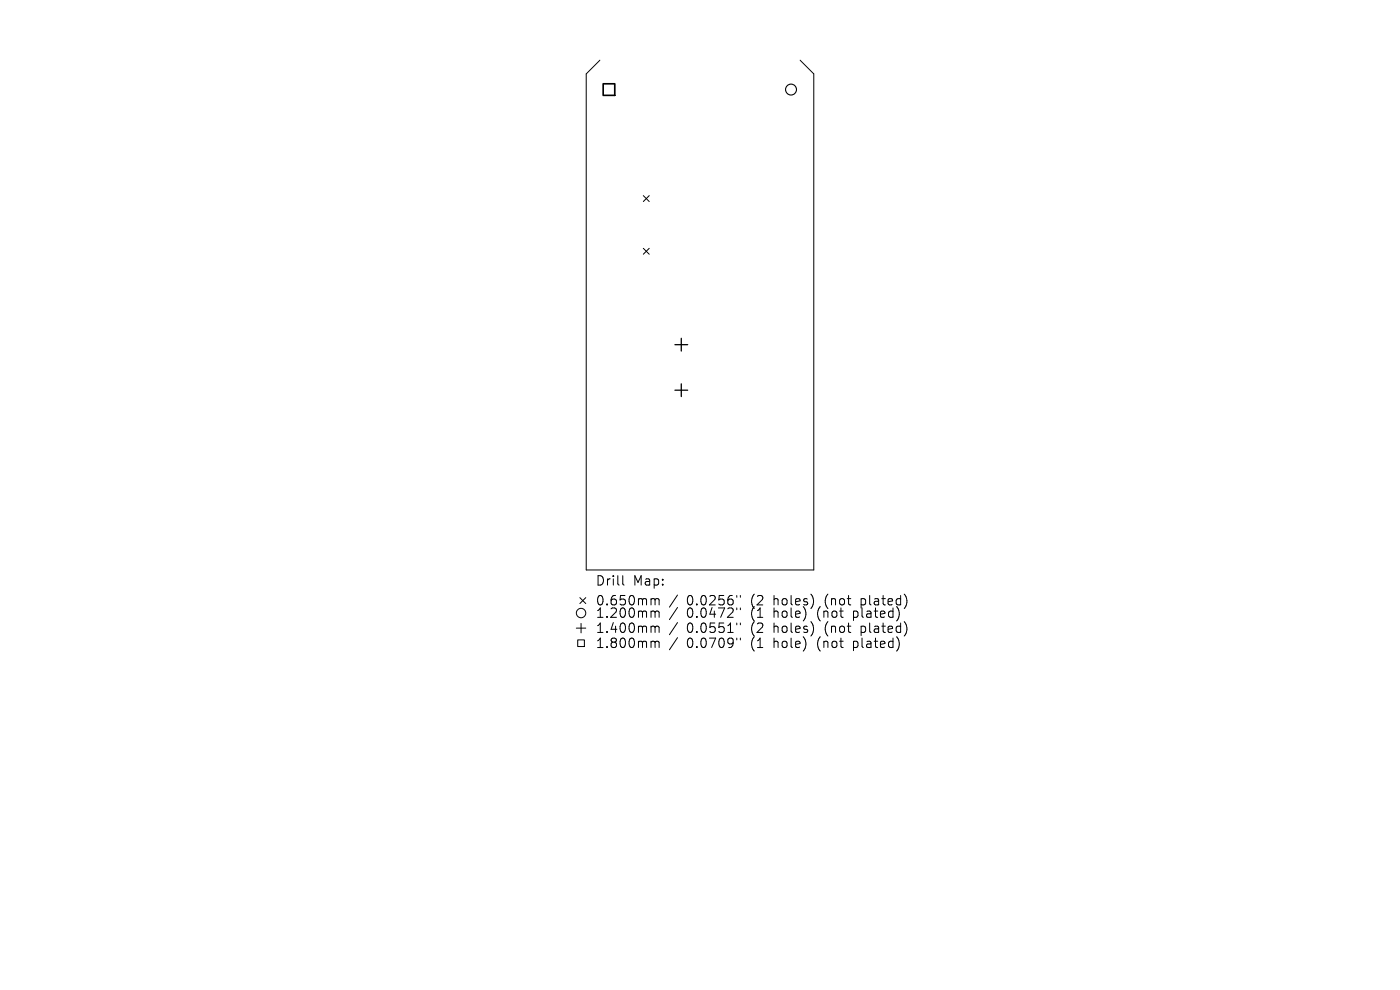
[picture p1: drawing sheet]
<svg xmlns="http://www.w3.org/2000/svg" width="297mm" height="210mm" viewBox="0 0 297 210" stroke-linecap="round" stroke-linejoin="round" font-family="sans-serif">
<defs><g id="words">
<g font-size="2.8">
<text x="126.3" y="124.5">Drill</text>
<text x="134.2" y="124.5">Map:</text>
<text x="126.3" y="128.7">0.650mm</text>
<text x="126.3" y="131.3">1.200mm</text>
<text x="145.5" y="128.7">0.0256&quot;</text>
<text x="145.5" y="131.3">0.0472&quot;</text>
<text x="159.1" y="128.7">(2</text>
<text x="159.1" y="131.3">(1</text>
<text x="164" y="128.7">holes)</text>
<text x="164" y="131.3">hole)</text>
<text x="173.3" y="131.3">(not</text>
<text x="175" y="128.7">(not</text>
<text x="181.1" y="131.3">plated)</text>
<text x="182.7" y="128.7">plated)</text>
<text x="126.3" y="134.5">1.400mm</text>
<text x="126.3" y="137.7">1.800mm</text>
<text x="145.5" y="134.5">0.0551&quot;</text>
<text x="145.5" y="137.7">0.0709&quot;</text>
<text x="159.1" y="134.5">(2</text>
<text x="159.1" y="137.7">(1</text>
<text x="164" y="134.5">holes)</text>
<text x="164" y="137.7">hole)</text>
<text x="173.3" y="137.7">(not</text>
<text x="175" y="134.5">(not</text>
<text x="181.1" y="137.7">plated)</text>
<text x="182.7" y="134.5">plated)</text>
</g>
</g></defs>
<g fill="none" stroke="#000" stroke-width=".21">
<path d="M127.3 12.8l-2.9 2.9v105.2h48.2v-105.2l-2.9-2.9M136.5 41.5l1.2 1.3M136.5 52.7l1.2 1.2M137.7 41.5l-1.2 1.3M137.7 52.7l-1.2 1.2M122.3 133.2h2M122.6 135.7h1.4v1.5h-1.4zM123 126.8l1.3 1.2M123.3 132.2v2M124.3 126.8l-1.3 1.2M132.1 122.1v1.7l.3 .3M138.4 127h.3l.3 .3"/>
<path d="M138.4 129.6h.3l.3 .3M138.4 132.8h.3l.3 .3M138.4 136h.3l.3 .3M139 127.3l.3-.3 .4 .1 .1 1.2M139 127.3v1M139 129.9v1.1M139 133.1v1.1M139 136.3v1.1M139 129.9l.3-.3 .4 .1 .1 1.3M139 133.1l.3-.3 .4 .1 .1 1.3M139 136.3l.3-.3 .4 .1 .1 1.3M143.7 126.2l-1.7 2.6"/>
<path d="M143.7 128.9l-1.7 2.5M143.7 132.1l-1.7 2.5M143.7 135.3l-1.7 2.5M156.3 126.3v.4M156.3 129v.3M156.3 132.2v.3M156.3 135.4v.3M157.1 126.3v.4M157.1 129v.3M157.1 132.2v.3M157.1 135.4v.3M172.3 126.4l.3 1-.3 1.3"/>
<path d="M172.3 132.3l.3 .9-.3 1.3M190.7 135.9l.1 .9-.5 1.2M190.8 130l-.1 .9-.4 .7M191.9 126.1a2.35 2.35 0 0 1 0 2.9M191.9 132a2.35 2.35 0 0 1 0 2.8"/>
<circle cx="123.3" cy="130" r="1"/>
</g>
<circle cx="167.8" cy="19" r="1.16" fill="none" stroke="#000" stroke-width=".23"/>
<path d="M143.2 73.1h2.7M144.5 71.8v2.7M143.2 82.8h2.7M144.5 81.4v2.7" fill="none" stroke="#000" stroke-width=".27"/>
<path d="M128 17.8h2.4v2.4h-2.4z" fill="none" stroke="#000" stroke-width=".35"/>
<use href="#words"/>
</svg>
